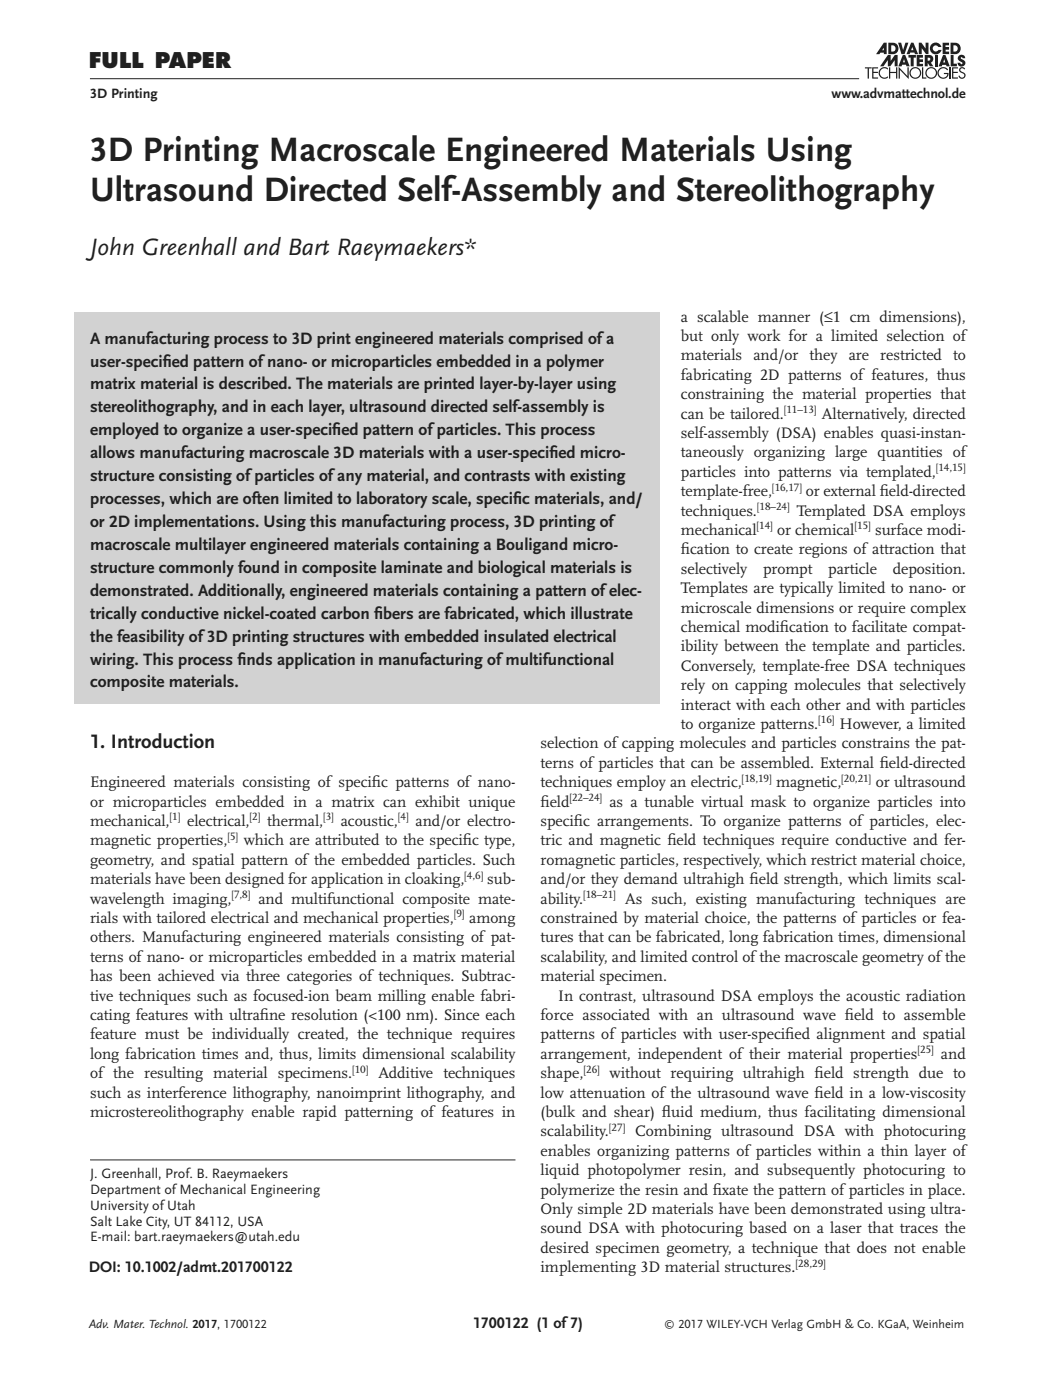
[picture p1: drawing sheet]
<svg xmlns="http://www.w3.org/2000/svg" width="210mm" height="280mm" viewBox="0 0 210 280" stroke-linecap="round" stroke-linejoin="round" font-family="sans-serif">
<defs><g id="words">
<g font-size="7.1" fill="#231f20">
<text x="18" y="32.2">3D Printing Macroscale Engineered Materials Using</text>
<text x="18" y="40.3">Ultrasound Directed Self-Assembly and Stereolithography</text>
</g>
<text font-size="4.9" fill="#231f20" x="18" y="51">John Greenhall and Bart Raeymaekers*</text>
<text font-size="4.2" fill="#231f20" x="17.7" y="13.5">FULL PAPER</text>
<text font-size="4.1" fill="#231f20" x="18" y="149.7">1. Introduction</text>
<g font-size="3.4" fill="#231f20">
<text x="18" y="68.7">A manufacturing process to 3D print engineered materials comprised of a</text>
<text x="18" y="73.3">user-specif</text>
<text x="18" y="77.9">matrix material is described. The materials are printed layer-by-layer using</text>
<text x="32.5" y="73.3">ied pattern of nano- or microparticles embedded in a polymer</text>
<text x="18" y="82.5">stereolithography, and in each layer, ultrasound directed self-assembly is</text>
<text x="18" y="87.1">employed to organize a user-specif</text>
<text x="66.4" y="87.1">ied pattern of particles. This process</text>
<text x="18" y="91.6">allows manufacturing macroscale 3D materials with a user-specif</text>
<text x="109.8" y="91.6">ied micro-</text>
<text x="18" y="96.2">structure consisting of particles of any material, and contrasts with existing</text>
<text x="18" y="100.8">processes, which are often limited to laboratory scale, specif</text>
<text x="102.5" y="100.8">ic materials, and/</text>
<text x="18" y="105.4">or 2D implementations. Using this manufacturing process, 3D printing of</text>
<text x="18" y="110">macroscale multilayer engineered materials containing a Bouligand micro-</text>
<text x="18" y="114.6">structure commonly found in composite laminate and biological materials is</text>
<text x="18" y="119.2">demonstrated. Additionally, engineered materials containing a pattern of elec-</text>
<text x="18" y="123.7">trically conductive nickel-coated carbon f</text>
<text x="74.8" y="123.7">ibers are fabricated, which illustrate</text>
<text x="18" y="128.3">the feasibility of 3D printing structures with embedded insulated electrical</text>
<text x="18" y="132.9">wiring. This process f</text>
<text x="18" y="137.5">composite materials.</text>
<text x="47.4" y="132.9">inds application in manufacturing of multifunctional</text>
</g>
<g font-size="3.2" fill="#231f20">
<text x="136.1" y="64.3">a scalable manner (≤1 cm dimensions),</text>
<text x="136.1" y="68.2">but only work for a limited selection of</text>
<text x="136.1" y="72.1">materials</text>
<text x="136.1" y="75.9">fabricating 2D patterns of features, thus</text>
<text x="150.5" y="72.1">and/or</text>
<text x="161.8" y="72.1">they</text>
<text x="169.6" y="72.1">are</text>
<text x="175.9" y="72.1">restricted</text>
<text x="190.5" y="72.1">to</text>
<text x="136.1" y="79.8">constraining the material properties that</text>
<text x="136.1" y="83.7">can be tailored.</text>
<text x="164.2" y="83.7">Alternatively, directed</text>
<text x="136.1" y="87.6">self-assembly (DSA) enables quasi-instan-</text>
<text x="136.1" y="91.5">taneously organizing large quantities of</text>
<text x="136.1" y="95.4">particles into patterns via templated,</text>
<text x="136.1" y="99.2">template-free,</text>
<text x="161" y="99.2">or external f</text>
<text x="175.8" y="99.2">ield-directed</text>
<text x="136.1" y="107">mechanical</text>
<text x="136.1" y="103.1">techniques.</text>
<text x="155.3" y="107">or chemical</text>
<text x="159.2" y="103.1">Templated DSA employs</text>
<text x="174.9" y="107">surface modi-</text>
<text x="136.1" y="110.9">f</text>
<text x="136.1" y="110.9">ication to create regions of attraction that</text>
<text x="136.1" y="114.8">selectively</text>
<text x="136.1" y="118.6">Templates are typically limited to nano- or</text>
<text x="152.5" y="114.8">prompt</text>
<text x="165.5" y="114.8">particle</text>
<text x="178.4" y="114.8">deposition.</text>
<text x="136.1" y="122.5">microscale dimensions or require complex</text>
<text x="136.1" y="126.4">chemical modif</text>
<text x="136.1" y="130.3">ibility between the template and particles.</text>
<text x="155.8" y="126.4">ication to facilitate compat-</text>
<text x="136.1" y="134.2">Conversely, template-free DSA techniques</text>
<text x="136.1" y="138">rely on capping molecules that selectively</text>
<text x="136.1" y="141.9">interact with each other and with particles</text>
<text x="108" y="149.7">selection of capping molecules and particles constrains the pat-</text>
<text x="136.1" y="145.8">to organize patterns.</text>
<text x="167.7" y="145.8">However, a limited</text>
<text x="108" y="153.6">terns of particles that can be assembled. External f</text>
<text x="175.8" y="153.6">ield-directed</text>
<text x="18" y="157.4">Engineered materials consisting of specif</text>
<text x="18" y="161.3">or microparticles embedded in a matrix can exhibit unique</text>
<text x="74.3" y="157.4">ic patterns of nano-</text>
<text x="108" y="157.4">techniques employ an electric,</text>
<text x="108" y="161.3">f</text>
<text x="108" y="161.3">ield</text>
<text x="121.8" y="161.3">as a tunable virtual mask to organize particles into</text>
<text x="155.1" y="157.4">magnetic,</text>
<text x="175" y="157.4">or ultrasound</text>
<text x="18" y="165.2">mechanical,</text>
<text x="37.4" y="165.2">electrical,</text>
<text x="53.4" y="165.2">thermal,</text>
<text x="68.1" y="165.2">acoustic,</text>
<text x="83" y="165.2">and/or electro-</text>
<text x="108" y="165.2">specif</text>
<text x="114.7" y="165.2">ic arrangements. To organize patterns of particles, elec-</text>
<text x="18" y="169.1">magnetic properties,</text>
<text x="18" y="173">geometry, and spatial pattern of the embedded particles. Such</text>
<text x="48.7" y="169.1">which are attributed to the specif</text>
<text x="92.5" y="169.1">ic type,</text>
<text x="108" y="169.1">tric and magnetic f</text>
<text x="108" y="173">romagnetic particles, respectively, which restrict material choice,</text>
<text x="133.4" y="169.1">ield techniques require conductive and fer-</text>
<text x="18" y="176.8">materials have been designed for application in cloaking,</text>
<text x="97.4" y="176.8">sub-</text>
<text x="108" y="176.8">and/or they demand ultrahigh f</text>
<text x="149.8" y="176.8">ield strength, which limits scal-</text>
<text x="18" y="184.6">rials with tailored electrical and mechanical properties,</text>
<text x="18" y="180.7">wavelength imaging,</text>
<text x="51.6" y="180.7">and multifunctional composite mate-</text>
<text x="93.8" y="184.6">among</text>
<text x="108" y="180.7">ability.</text>
<text x="108" y="184.6">constrained by material choice, the patterns of particles or fea-</text>
<text x="124.9" y="180.7">As such, existing manufacturing techniques are</text>
<text x="18" y="188.5">others. Manufacturing engineered materials consisting of pat-</text>
<text x="108" y="188.5">tures that can be fabricated, long fabrication times, dimensional</text>
<text x="18" y="192.4">terns of nano- or microparticles embedded in a matrix material</text>
<text x="18" y="196.2">has been achieved via three categories of techniques. Subtrac-</text>
<text x="108" y="192.4">scalability, and limited control of the macroscale geometry of the</text>
<text x="108" y="196.2">material specimen.</text>
<text x="18" y="200.1">tive techniques such as focused-ion beam milling enable fabri-</text>
<text x="111.5" y="200.1">In contrast, ultrasound DSA employs the acoustic radiation</text>
<text x="18" y="204">cating features with ultraf</text>
<text x="18" y="207.9">feature must be individually created, the technique requires</text>
<text x="51.9" y="204">ine resolution (&lt;100 nm). Since each</text>
<text x="108" y="204">force associated with an ultrasound wave f</text>
<text x="108" y="207.9">patterns of particles with user-specif</text>
<text x="156.9" y="207.9">ied alignment and spatial</text>
<text x="168.8" y="204">ield to assemble</text>
<text x="18" y="211.8">long fabrication times and, thus, limits dimensional scalability</text>
<text x="18" y="215.6">of the resulting material specimens.</text>
<text x="75.7" y="215.6">Additive techniques</text>
<text x="108" y="215.6">shape,</text>
<text x="108" y="211.8">arrangement, independent of their material properties</text>
<text x="121.8" y="215.6">without requiring ultrahigh f</text>
<text x="162.7" y="215.6">ield strength due to</text>
<text x="188" y="211.8">and</text>
<text x="18" y="219.5">such as interference lithography, nanoimprint lithography, and</text>
<text x="108" y="219.5">low attenuation of the ultrasound wave f</text>
<text x="162.7" y="219.5">ield in a low-viscosity</text>
<text x="18" y="223.4">microstereolithography enable rapid patterning of features in</text>
<text x="108" y="223.4">(bulk and shear) f</text>
<text x="108" y="227.3">scalability.</text>
<text x="126.9" y="227.3">Combining ultrasound DSA with photocuring</text>
<text x="132.3" y="223.4">luid medium, thus facilitating dimensional</text>
<text x="108" y="231.2">enables organizing patterns of particles within a thin layer of</text>
<text x="108" y="235.1">liquid photopolymer resin, and subsequently photocuring to</text>
<text x="108" y="238.9">polymerize the resin and f</text>
<text x="142.4" y="238.9">ixate the pattern of particles in place.</text>
<text x="108" y="242.8">Only simple 2D materials have been demonstrated using ultra-</text>
<text x="108" y="246.7">sound DSA with photocuring based on a laser that traces the</text>
<text x="108" y="250.6">desired specimen geometry, a technique that does not enable</text>
<text x="17.7" y="254.5">DOI: 10.1002/admt.201700122</text>
<text x="108" y="254.5">implementing 3D material structures.</text>
<text x="94.5" y="265.7">1700122 (1 of 7)</text>
</g>
<g font-size="2.8" fill="#231f20">
<text x="18" y="19.6">3D Printing</text>
<text x="166.2" y="19.7">www.advmattechnol.de</text>
<text x="18" y="235.6">J. Greenhall, Prof. B. Raeymaekers</text>
<text x="18" y="238.8">Department of Mechanical Engineering</text>
<text x="18" y="241.9">University of Utah</text>
<text x="18" y="245.1">Salt Lake City, UT 84112, USA</text>
<text x="18" y="248.3">E-mail: bart.raeymaekers@utah.edu</text>
</g>
<g font-size="2.5" fill="#231f20">
<text x="17.8" y="265.7">Adv. Mater. Technol. 2017, 1700122</text>
<text x="135.6" y="265.7">2017 WILEY-VCH Verlag GmbH &amp; Co. KGaA, Weinheim</text>
</g>
<g font-size="2.2" fill="#231f20">
<text x="156.6" y="82.6">[11–13]</text>
<text x="187" y="94.2">[14,15]</text>
<text x="154.2" y="98.1">[16,17]</text>
<text x="151.2" y="105.9">[14]</text>
<text x="151.2" y="102">[18–24]</text>
<text x="170.7" y="105.9">[15]</text>
<text x="163.5" y="144.7">[16]</text>
<text x="113.8" y="160.2">[22–24]</text>
<text x="148.2" y="156.3">[18,19]</text>
<text x="168.1" y="156.3">[20,21]</text>
<text x="33.9" y="164.1">[1]</text>
<text x="45.4" y="168">[5]</text>
<text x="49.8" y="164.1">[2]</text>
<text x="64.6" y="164.1">[3]</text>
<text x="79.5" y="164.1">[4]</text>
<text x="46.2" y="179.6">[7,8]</text>
<text x="92.8" y="175.7">[4,6]</text>
<text x="116.5" y="179.6">[18–21]</text>
<text x="90.7" y="183.5">[9]</text>
<text x="70.4" y="214.5">[10]</text>
<text x="116.6" y="214.5">[26]</text>
<text x="183.3" y="210.7">[25]</text>
<text x="121.7" y="226.2">[27]</text>
<text x="159" y="253.3">[28,29]</text>
</g>
<text font-size="2.1" fill="#231f20" x="132.7" y="265.3">©</text>
</g></defs>
<path d="M18 15.7h153.7" fill="none" stroke="#231f20" stroke-width=".2"/>
<g fill="#231f20">
<path d="M172.8 13.5h1.4v.2h-.6v2h-.2v-2h-.6z"/>
<path d="M174.3 13.5h1.1v.2h-.9v.7h.9v.2h-.9v.9h.9v.2h-1.1z"/>
<path d="M175.9 13.8a1.16 1.16 0 0 1 1.5-.2v.4a.93 .93 0 0 0-1.3-.1 .93 .93 0 0 0 0 1.4 .93 .93 0 0 0 1.3-.1v.3a1.17 1.17 0 0 1-1.6-.2 1.17 1.17 0 0 1 .1-1.5z"/>
<path d="M177.6 13.5h.3v.9h1.1v-.9h.3v2.2h-.3v-1.1h-1.1v1.1h-.3z"/>
<path d="M179.6 13.4l1.7 1.8v-1.7h.3v2.3l-1.8-1.8v1.7h-.2z"/>
<path d="M184.2 13.5h.3v2h.6v.2h-.9z"/>
<path d="M187.6 13.8a1.18 1.18 0 0 1 1.8 .1l-.1 .2a.92 .92 0 0 0-1.4-.3 .92 .92 0 0 0 0 1.4 .92 .92 0 0 0 1.4-.3v-.1h-.7v-.2h.9a1.14 1.14 0 0 1-1.5 1.1 1.14 1.14 0 0 1-.4-1.9z"/>
<path d="M176.6 8.5l-1.6 2.3h.7l.2-.3h.7v.3h.6v-2.3zM176.6 9.5v.5h-.3z"/>
<path d="M182 14.6a.93 .93 0 0 1 1.8 0 .93 .93 0 0 1-1.8 0zM181.7 14.6a1.2 1.2 0 0 0 2.4 0 1.2 1.2 0 0 0-2.4 0z"/>
<path d="M185.1 14.6a.95 .95 0 0 1 1.9 0 .95 .95 0 0 1-1.9 0zM184.9 14.6a1.18 1.18 0 0 0 2.3 0 1.18 1.18 0 0 0-2.3 0z"/>
</g>
<g fill="#231f20">
<path d="M178.1 9.1v1.2a.66 .66 0 0 0 .8-.6 .66 .66 0 0 0-.8-.6zM177.5 8.5v2.3h1a1.15 1.15 0 0 0 1-1.1 1.15 1.15 0 0 0-1-1.1z" fill-rule="evenodd"/>
<path d="M190.5 9.1v1.2a.66 .66 0 0 0 .9-.6 .66 .66 0 0 0-.9-.6zM189.9 8.5v2.3h1a1.15 1.15 0 0 0 1.1-1.1 1.15 1.15 0 0 0-1.1-1.1z" fill-rule="evenodd"/>
<path d="M179.4 8.5h.7l.3 1.5 .5-1.5h.6l-.8 2.3h-.6z" fill-rule="evenodd"/>
<path d="M182.1 8.5h.4l1 2.3h-.7l-.1-.3h-.8l-.1 .3h-.7zM182.3 9.4l-.3 .6h.5z" fill-rule="evenodd"/>
<path d="M180.4 11h.5l.9 2.3h-.7l-.1-.4h-.7l-.2 .4h-.6zM180.6 11.8l-.2 .7h.4z" fill-rule="evenodd"/>
<path d="M188.4 11h.5l.9 2.3h-.6l-.2-.3h-.7l-.1 .3h-.7zM188.7 11.8l-.2 .7h.4z" fill-rule="evenodd"/>
<path d="M183.6 8.5h.5l.8 1.2v-1.2h.6v2.3h-.5l-.8-1.2v1.2h-.6z" fill-rule="evenodd"/>
<path d="M186 9a1.19 1.19 0 0 1 1.2-.5 1.19 1.19 0 0 1 .9 .9h-.6a.61 .61 0 0 0-.9-.1 .61 .61 0 0 0 0 .9 .61 .61 0 0 0 .9-.2h.6a1.19 1.19 0 0 1-1.7 .8 1.19 1.19 0 0 1-.4-1.8z" fill-rule="evenodd"/>
<path d="M188.3 8.5h1.3v.6h-.7v.3h.7v.5h-.7v.4h.7v.5h-1.3z" fill-rule="evenodd"/>
<path d="M183.2 11h1.2v.5h-.7v.4h.7v.5h-.7v.4h.7v.5h-1.2z" fill-rule="evenodd"/>
<path d="M177.4 11h.6v1.2l.8-1.2h.6v2.3h-.6v-1.3l-.9 1.3h-.5v-1.3l-.9 1.3h-.7z" fill-rule="evenodd"/>
<path d="M181.5 11h1.5v.5h-.4v1.8h-.6v-1.8h-.5z" fill-rule="evenodd"/>
<path d="M184.8 11v2.3h.6v-.7l.4 .7h.7l-.5-.8a.8 .8 0 0 0 .5-.9 .8 .8 0 0 0-.8-.6zM185.4 11.5v.6a.36 .36 0 0 0 .4 0 .36 .36 0 0 0 0-.5z" fill-rule="evenodd"/>
<path d="M190 11h.5v1.7h.7v.6h-1.2z" fill-rule="evenodd"/>
<path d="M191.5 11.2a.75 .75 0 0 1 .8-.2 .75 .75 0 0 1 .6 .6h-.6l-.2-.2-.1 .3a1.15 1.15 0 0 1 .8 1.2 .79 .79 0 0 1-.8 .4 .79 .79 0 0 1-.7-.7h.6l.1 .2h.3a.44 .44 0 0 0-.5-.5 .64 .64 0 0 1-.3-1.1z" fill-rule="evenodd"/>
<path d="M186.8 11h.6v2.3h-.6z" fill-rule="evenodd"/>
</g>
<path d="M189.8 13.5v2.2" fill="none" stroke="#231f20" stroke-width=".25"/>
<g fill="#231f20">
<path d="M190.2 13.5h1.2v.2h-.9v.7h.9v.2h-.9v.9h.9v.2h-1.2z"/>
<path d="M191.8 13.6a.67 .67 0 0 1 1 .2l-.2 .1a.4 .4 0 0 0-.5-.2 .4 .4 0 0 0-.2 .5 .4 .4 0 0 0 .5 .2 .7 .7 0 0 1 .3 1.2 .7 .7 0 0 1-1.2-.4l.3-.1a.48 .48 0 0 0 .5 .4 .48 .48 0 0 0 .4-.6 .48 .48 0 0 0-.6-.3l-.2-.1a.54 .54 0 0 1-.1-.9z"/>
</g>
<path d="M14.8 62.3h117v78.4h-117z" fill="#d1d2d4"/>
<path d="M18 232h85" fill="none" stroke="#231f20" stroke-width=".2"/>
<use href="#words"/>
</svg>
